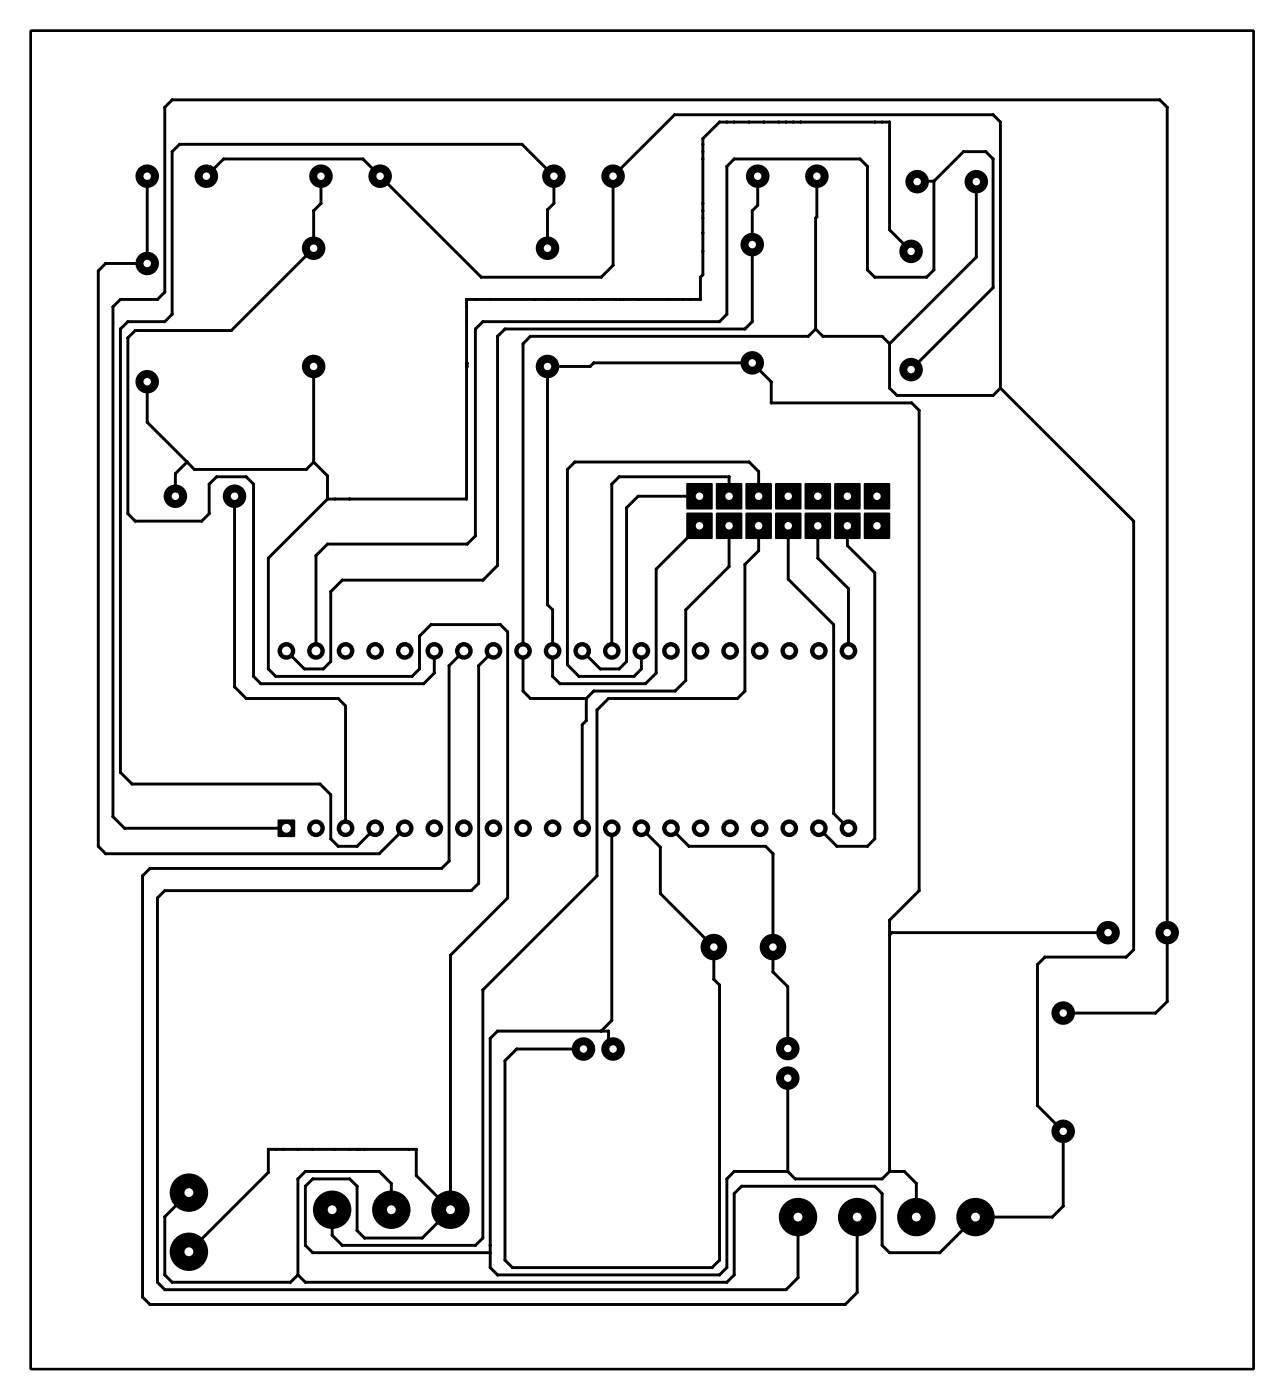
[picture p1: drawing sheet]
<svg xmlns="http://www.w3.org/2000/svg" width="110mm" height="120mm" viewBox="0 0 110 120" stroke-linecap="round" stroke-linejoin="round" font-family="sans-serif">
<g fill="#000">
<path d="M58.9 44.1h2.3v2.2h-2.3z" fill-rule="evenodd"/>
<path d="M58.9 41.5h2.3v2.2h-2.3z" fill-rule="evenodd"/>
<path d="M61.5 44.1h2.2v2.2h-2.2z" fill-rule="evenodd"/>
<path d="M61.5 41.5h2.2v2.2h-2.2z" fill-rule="evenodd"/>
<path d="M64 44.1h2.2v2.2h-2.2z" fill-rule="evenodd"/>
<path d="M64 41.5h2.2v2.2h-2.2z" fill-rule="evenodd"/>
<path d="M66.6 44.1h2.2v2.2h-2.2z" fill-rule="evenodd"/>
<path d="M66.6 41.5h2.2v2.2h-2.2z" fill-rule="evenodd"/>
<path d="M69.1 44.1h2.2v2.2h-2.2z" fill-rule="evenodd"/>
<path d="M69.1 41.5h2.2v2.2h-2.2z" fill-rule="evenodd"/>
<path d="M71.6 44.1h2.3v2.2h-2.3z" fill-rule="evenodd"/>
<path d="M71.6 41.5h2.3v2.2h-2.3z" fill-rule="evenodd"/>
<path d="M74.2 44.1h2.2v2.2h-2.2z" fill-rule="evenodd"/>
<path d="M74.2 41.5h2.2v2.2h-2.2z" fill-rule="evenodd"/>
<path d="M23.9 70.4h1.4v1.5h-1.4z" fill-rule="evenodd"/>
<circle cx="12.6" cy="15.1" r="1.01"/>
<circle cx="14.1" cy="9.2" r=".12"/>
<circle cx="14.8" cy="13" r=".12"/>
<circle cx="14.8" cy="8.6" r=".12"/>
<circle cx="15.4" cy="12.4" r=".12"/>
<circle cx="17.7" cy="15.1" r="1.01"/>
<circle cx="19.2" cy="13.7" r=".12"/>
<circle cx="26.9" cy="18.1" r=".12"/>
<circle cx="27.6" cy="15.1" r="1.01"/>
<circle cx="27.6" cy="17.5" r=".12"/>
<circle cx="31.2" cy="13.7" r=".12"/>
<circle cx="32.6" cy="15.1" r="1.01"/>
<circle cx="44.8" cy="12.4" r=".12"/>
<circle cx="47" cy="18" r=".12"/>
<circle cx="47.6" cy="15.1" r="1.01"/>
<circle cx="47.6" cy="17.5" r=".12"/>
<circle cx="52.6" cy="15.1" r="1.01"/>
<circle cx="57.9" cy="9.9" r=".12"/>
<circle cx="60.3" cy="12.4" r=".12"/>
<circle cx="60.3" cy="13.7" r=".12"/>
<circle cx="60.3" cy="17.5" r=".12"/>
<circle cx="60.3" cy="13" r=".12"/>
<circle cx="60.3" cy="11.9" r=".12"/>
<circle cx="60.3" cy="18.7" r=".12"/>
<circle cx="60.3" cy="18.1" r=".12"/>
<circle cx="61.8" cy="10.5" r=".12"/>
<circle cx="62.4" cy="10.5" r=".12"/>
<circle cx="62.4" cy="14.3" r=".12"/>
<circle cx="63" cy="10.5" r=".12"/>
<circle cx="63" cy="13.7" r=".12"/>
<circle cx="64.3" cy="10.5" r=".12"/>
<circle cx="64.6" cy="18.1" r=".12"/>
<circle cx="65.1" cy="15.1" r="1.01"/>
<circle cx="65.1" cy="17.6" r=".12"/>
<circle cx="65.6" cy="10.5" r=".12"/>
<circle cx="66.9" cy="10.5" r=".12"/>
<circle cx="67.5" cy="10.5" r=".12"/>
<circle cx="68.1" cy="10.5" r=".12"/>
<circle cx="68.8" cy="10.5" r=".12"/>
<circle cx="70" cy="18.7" r=".12"/>
<circle cx="70.1" cy="15.1" r="1.01"/>
<circle cx="70.1" cy="18.6" r=".12"/>
<circle cx="73.8" cy="13.7" r=".12"/>
<circle cx="74.5" cy="14.3" r=".12"/>
<circle cx="75.1" cy="10.5" r=".12"/>
<circle cx="75.7" cy="10.5" r=".12"/>
<circle cx="76.4" cy="19.7" r=".12"/>
<circle cx="76.4" cy="10.5" r=".12"/>
<circle cx="78.7" cy="15.6" r="1.01"/>
<circle cx="78.8" cy="15.6" r=".12"/>
<circle cx="79.6" cy="15.6" r=".12"/>
<circle cx="80.2" cy="15.6" r=".12"/>
<circle cx="82.7" cy="13" r=".12"/>
<circle cx="83.8" cy="15.6" r="1.01"/>
<circle cx="84.6" cy="13" r=".12"/>
<circle cx="85.3" cy="13.7" r=".12"/>
<circle cx="85.3" cy="9.9" r=".12"/>
<circle cx="85.9" cy="10.5" r=".12"/>
<circle cx="99.6" cy="8.6" r=".12"/>
<circle cx="100.2" cy="9.2" r=".12"/>
<circle cx="8.4" cy="23.3" r=".12"/>
<circle cx="9.1" cy="22.6" r=".12"/>
<circle cx="9.7" cy="26.4" r=".12"/>
<circle cx="10.3" cy="28.3" r=".12"/>
<circle cx="10.3" cy="25.7" r=".12"/>
<circle cx="11" cy="27.6" r=".12"/>
<circle cx="11" cy="29" r=".12"/>
<circle cx="11.6" cy="28.4" r=".12"/>
<circle cx="12.6" cy="32.8" r="1.01"/>
<circle cx="12.6" cy="22.6" r="1.01"/>
<circle cx="12.6" cy="36.3" r=".12"/>
<circle cx="13.5" cy="25.7" r=".12"/>
<circle cx="14.1" cy="25.1" r=".12"/>
<circle cx="14.1" cy="27.6" r=".12"/>
<circle cx="14.8" cy="27" r=".12"/>
<circle cx="16.1" cy="39.7" r=".12"/>
<circle cx="19.9" cy="28.4" r=".12"/>
<circle cx="26.9" cy="31.5" r="1.01"/>
<circle cx="26.9" cy="21.3" r="1.01"/>
<circle cx="26.9" cy="39.7" r=".12"/>
<circle cx="40.1" cy="26.4" r=".12"/>
<circle cx="40.1" cy="25.7" r=".12"/>
<circle cx="40.1" cy="27.6" r=".12"/>
<circle cx="40.1" cy="31.5" r=".12"/>
<circle cx="40.1" cy="31.2" r=".12"/>
<circle cx="40.2" cy="25.7" r=".12"/>
<circle cx="40.8" cy="25.7" r=".12"/>
<circle cx="40.8" cy="28.3" r=".12"/>
<circle cx="41.3" cy="23.8" r=".12"/>
<circle cx="41.5" cy="27.6" r=".12"/>
<circle cx="42.1" cy="25.7" r=".12"/>
<circle cx="42.7" cy="28.9" r=".12"/>
<circle cx="43.4" cy="28.3" r=".12"/>
<circle cx="44.9" cy="29.5" r=".12"/>
<circle cx="45.5" cy="28.9" r=".12"/>
<circle cx="45.9" cy="25.7" r=".12"/>
<circle cx="47" cy="21.3" r="1.01"/>
<circle cx="47" cy="31.5" r="1.01"/>
<circle cx="47" cy="25.7" r=".12"/>
<circle cx="49.4" cy="39.7" r=".12"/>
<circle cx="49.7" cy="25.7" r=".12"/>
<circle cx="50.7" cy="31.5" r=".12"/>
<circle cx="51" cy="31.2" r=".12"/>
<circle cx="51" cy="25.7" r=".12"/>
<circle cx="51.6" cy="23.8" r=".12"/>
<circle cx="52.6" cy="22.8" r=".12"/>
<circle cx="52.9" cy="25.7" r=".12"/>
<circle cx="53.2" cy="25.7" r=".12"/>
<circle cx="53.5" cy="25.7" r=".12"/>
<circle cx="54.8" cy="25.7" r=".12"/>
<circle cx="57.3" cy="25.7" r=".12"/>
<circle cx="58.6" cy="25.7" r=".12"/>
<circle cx="59.2" cy="25.7" r=".12"/>
<circle cx="60.1" cy="23.8" r=".12"/>
<circle cx="60.1" cy="25.7" r=".12"/>
<circle cx="60.3" cy="23.6" r=".12"/>
<circle cx="60.3" cy="21.6" r=".12"/>
<circle cx="60.3" cy="20" r=".12"/>
<circle cx="61.8" cy="27.6" r=".12"/>
<circle cx="62.4" cy="27" r=".12"/>
<circle cx="64" cy="28.3" r=".12"/>
<circle cx="64.3" cy="39.7" r=".12"/>
<circle cx="64.6" cy="31.2" r="1.01"/>
<circle cx="64.6" cy="21" r="1.01"/>
<circle cx="64.6" cy="27.6" r=".12"/>
<circle cx="66.2" cy="34.6" r=".12"/>
<circle cx="66.2" cy="32.8" r=".12"/>
<circle cx="69.4" cy="28.9" r=".12"/>
<circle cx="70" cy="28.3" r=".12"/>
<circle cx="70.7" cy="28.9" r=".12"/>
<circle cx="74.5" cy="23.2" r=".12"/>
<circle cx="75.1" cy="23.8" r=".12"/>
<circle cx="75.7" cy="28.9" r=".12"/>
<circle cx="76.4" cy="29.5" r=".12"/>
<circle cx="76.4" cy="33.3" r=".12"/>
<circle cx="77" cy="34" r=".12"/>
<circle cx="78.2" cy="21.6" r="1.01"/>
<circle cx="78.2" cy="31.8" r="1.01"/>
<circle cx="78.3" cy="34.6" r=".12"/>
<circle cx="78.9" cy="35.3" r=".12"/>
<circle cx="79.6" cy="23.8" r=".12"/>
<circle cx="80.2" cy="23.2" r=".12"/>
<circle cx="83.8" cy="22.1" r=".12"/>
<circle cx="85.3" cy="24.7" r=".12"/>
<circle cx="85.3" cy="34" r=".12"/>
<circle cx="85.9" cy="33.4" r=".12"/>
<circle cx="11" cy="44.1" r=".12"/>
<circle cx="11.6" cy="44.8" r=".12"/>
<circle cx="15.1" cy="42.6" r="1.01"/>
<circle cx="15.1" cy="40.7" r=".12"/>
<circle cx="16.7" cy="40.3" r=".12"/>
<circle cx="17.3" cy="44.8" r=".12"/>
<circle cx="18" cy="44.1" r=".12"/>
<circle cx="18" cy="41.6" r=".12"/>
<circle cx="18.6" cy="41" r=".12"/>
<circle cx="20.1" cy="42.6" r="1.01"/>
<circle cx="20.1" cy="59" r=".12"/>
<circle cx="21.1" cy="41" r=".12"/>
<circle cx="21.8" cy="41.6" r=".12"/>
<circle cx="21.8" cy="58.1" r=".12"/>
<circle cx="22.4" cy="58.7" r=".12"/>
<circle cx="23" cy="48" r=".12"/>
<circle cx="23" cy="57.5" r=".12"/>
<circle cx="23.7" cy="58.1" r=".12"/>
<circle cx="24.6" cy="55.9" r=".76"/>
<circle cx="26.1" cy="57.5" r=".12"/>
<circle cx="26.3" cy="40.3" r=".12"/>
<circle cx="27.1" cy="55.9" r=".76"/>
<circle cx="27.1" cy="47.7" r=".12"/>
<circle cx="27.8" cy="57.5" r=".12"/>
<circle cx="28.1" cy="42.9" r=".12"/>
<circle cx="28.1" cy="46.7" r=".12"/>
<circle cx="28.1" cy="40.9" r=".12"/>
<circle cx="28.4" cy="50.8" r=".12"/>
<circle cx="28.4" cy="56.8" r=".12"/>
<circle cx="28.8" cy="42.9" r=".12"/>
<circle cx="29.4" cy="49.8" r=".12"/>
<circle cx="29.7" cy="55.9" r=".76"/>
<circle cx="30" cy="42.9" r=".12"/>
<circle cx="32.2" cy="55.9" r=".76"/>
<circle cx="34.7" cy="55.9" r=".76"/>
<circle cx="35.4" cy="58.1" r=".12"/>
<circle cx="36" cy="54.7" r=".12"/>
<circle cx="36" cy="57.5" r=".12"/>
<circle cx="36.4" cy="58.7" r=".12"/>
<circle cx="37" cy="53.7" r=".12"/>
<circle cx="37.3" cy="55.9" r=".76"/>
<circle cx="37.3" cy="57.8" r=".12"/>
<circle cx="38.6" cy="57.2" r=".12"/>
<circle cx="39.8" cy="55.9" r=".76"/>
<circle cx="40.1" cy="42.9" r=".12"/>
<circle cx="40.1" cy="46.7" r=".12"/>
<circle cx="40.8" cy="46" r=".12"/>
<circle cx="41.1" cy="57.2" r=".12"/>
<circle cx="41.5" cy="49.8" r=".12"/>
<circle cx="42.4" cy="55.9" r=".76"/>
<circle cx="42.7" cy="48.6" r=".12"/>
<circle cx="43" cy="53.7" r=".12"/>
<circle cx="43.6" cy="54.3" r=".12"/>
<circle cx="44.9" cy="55.9" r=".76"/>
<circle cx="44.9" cy="59.4" r=".12"/>
<circle cx="47" cy="52" r=".12"/>
<circle cx="47.4" cy="55.9" r=".76"/>
<circle cx="47.4" cy="52.4" r=".12"/>
<circle cx="47.4" cy="58.1" r=".12"/>
<circle cx="48.1" cy="58.7" r=".12"/>
<circle cx="48.7" cy="40.3" r=".12"/>
<circle cx="48.7" cy="57.1" r=".12"/>
<circle cx="49.7" cy="58.1" r=".12"/>
<circle cx="50" cy="55.9" r=".76"/>
<circle cx="51" cy="59.4" r=".12"/>
<circle cx="51.5" cy="57.5" r=".12"/>
<circle cx="52.5" cy="55.9" r=".76"/>
<circle cx="52.5" cy="41.6" r=".12"/>
<circle cx="53.2" cy="41" r=".12"/>
<circle cx="53.2" cy="57.5" r=".12"/>
<circle cx="53.8" cy="43.6" r=".12"/>
<circle cx="53.8" cy="56.8" r=".12"/>
<circle cx="54.4" cy="58.1" r=".12"/>
<circle cx="54.8" cy="42.6" r=".12"/>
<circle cx="55.1" cy="55.9" r=".76"/>
<circle cx="55.1" cy="57.5" r=".12"/>
<circle cx="55.4" cy="58.7" r=".12"/>
<circle cx="56.3" cy="48.9" r=".12"/>
<circle cx="56.3" cy="57.8" r=".12"/>
<circle cx="57.6" cy="55.9" r=".76"/>
<circle cx="58" cy="59.4" r=".12"/>
<circle cx="58.9" cy="58.5" r=".12"/>
<circle cx="58.9" cy="52.4" r=".12"/>
<circle cx="60.1" cy="55.9" r=".76"/>
<circle cx="62.6" cy="48.7" r=".12"/>
<circle cx="62.6" cy="41" r=".12"/>
<circle cx="62.7" cy="55.9" r=".76"/>
<circle cx="64" cy="48.5" r=".12"/>
<circle cx="64" cy="59.4" r=".12"/>
<circle cx="65.1" cy="40.5" r=".12"/>
<circle cx="65.1" cy="47.3" r=".12"/>
<circle cx="65.2" cy="55.9" r=".76"/>
<circle cx="67.7" cy="49.8" r=".12"/>
<circle cx="67.8" cy="55.9" r=".76"/>
<circle cx="70.2" cy="48" r=".12"/>
<circle cx="70.3" cy="55.9" r=".76"/>
<circle cx="71.6" cy="53.7" r=".12"/>
<circle cx="72.8" cy="46.9" r=".12"/>
<circle cx="72.8" cy="55.9" r=".76"/>
<circle cx="72.8" cy="50.6" r=".12"/>
<circle cx="75.1" cy="49.2" r=".12"/>
<circle cx="97.3" cy="44.8" r=".12"/>
<circle cx="8.4" cy="72.7" r=".12"/>
<circle cx="9.1" cy="73.4" r=".12"/>
<circle cx="9.7" cy="70.2" r=".12"/>
<circle cx="10.3" cy="66.4" r=".12"/>
<circle cx="10.7" cy="71.2" r=".12"/>
<circle cx="11.3" cy="67.4" r=".12"/>
<circle cx="12.2" cy="75.3" r=".12"/>
<circle cx="12.9" cy="74.6" r=".12"/>
<circle cx="13.5" cy="77.2" r=".12"/>
<circle cx="14.1" cy="76.5" r=".12"/>
<circle cx="21.1" cy="60" r=".12"/>
<circle cx="27.1" cy="71.2" r=".76"/>
<circle cx="27.5" cy="67.4" r=".12"/>
<circle cx="28.4" cy="68.3" r=".12"/>
<circle cx="28.4" cy="72.1" r=".12"/>
<circle cx="29" cy="60" r=".12"/>
<circle cx="29" cy="72.7" r=".12"/>
<circle cx="29.7" cy="71.2" r=".76"/>
<circle cx="29.7" cy="60.7" r=".12"/>
<circle cx="30.7" cy="72.7" r=".12"/>
<circle cx="32.2" cy="71.2" r=".76"/>
<circle cx="32.6" cy="73.4" r=".12"/>
<circle cx="34.7" cy="71.2" r=".76"/>
<circle cx="37.3" cy="71.2" r=".76"/>
<circle cx="37.9" cy="74.6" r=".12"/>
<circle cx="38.6" cy="74" r=".12"/>
<circle cx="39.8" cy="71.2" r=".76"/>
<circle cx="40.5" cy="76.5" r=".12"/>
<circle cx="41.1" cy="75.9" r=".12"/>
<circle cx="42.4" cy="71.2" r=".76"/>
<circle cx="43.6" cy="77.2" r=".12"/>
<circle cx="44.9" cy="71.2" r=".76"/>
<circle cx="45.5" cy="60" r=".12"/>
<circle cx="47.4" cy="71.2" r=".76"/>
<circle cx="50" cy="71.2" r=".76"/>
<circle cx="50" cy="62.3" r=".12"/>
<circle cx="50.3" cy="61.9" r=".12"/>
<circle cx="50.3" cy="60" r=".12"/>
<circle cx="51.3" cy="75.3" r=".12"/>
<circle cx="51.3" cy="61" r=".12"/>
<circle cx="52.2" cy="60" r=".12"/>
<circle cx="52.5" cy="71.2" r=".76"/>
<circle cx="55.1" cy="71.2" r=".76"/>
<circle cx="56.7" cy="72.8" r=".12"/>
<circle cx="56.7" cy="76.8" r=".12"/>
<circle cx="57.6" cy="71.2" r=".76"/>
<circle cx="59.2" cy="72.7" r=".12"/>
<circle cx="60.1" cy="71.2" r=".76"/>
<circle cx="62.7" cy="71.2" r=".76"/>
<circle cx="63.3" cy="60" r=".12"/>
<circle cx="65.2" cy="71.2" r=".76"/>
<circle cx="65.7" cy="72.7" r=".12"/>
<circle cx="66.4" cy="73.4" r=".12"/>
<circle cx="67.8" cy="71.2" r=".76"/>
<circle cx="70.3" cy="71.2" r=".76"/>
<circle cx="71.6" cy="69.9" r=".12"/>
<circle cx="71.9" cy="72.7" r=".12"/>
<circle cx="72.8" cy="71.2" r=".76"/>
<circle cx="74.5" cy="72.7" r=".12"/>
<circle cx="75.1" cy="72.1" r=".12"/>
<circle cx="76.4" cy="79.1" r=".12"/>
<circle cx="78.9" cy="76.5" r=".12"/>
<circle cx="23" cy="98.8" r=".12"/>
<circle cx="23.7" cy="98.8" r=".12"/>
<circle cx="24.3" cy="98.8" r=".12"/>
<circle cx="25.6" cy="98.8" r=".12"/>
<circle cx="26.9" cy="98.8" r=".12"/>
<circle cx="28.8" cy="98.8" r=".12"/>
<circle cx="30" cy="98.8" r=".12"/>
<circle cx="30.7" cy="98.8" r=".12"/>
<circle cx="30.9" cy="98.8" r=".12"/>
<circle cx="31.3" cy="98.8" r=".12"/>
<circle cx="35.1" cy="98.8" r=".12"/>
<circle cx="35.7" cy="98.8" r=".12"/>
<circle cx="38.7" cy="82.1" r=".12"/>
<circle cx="41.5" cy="85.1" r=".12"/>
<circle cx="42.1" cy="89.2" r=".12"/>
<circle cx="42.7" cy="88.6" r=".12"/>
<circle cx="43.4" cy="91.1" r=".12"/>
<circle cx="44.4" cy="90.1" r=".12"/>
<circle cx="50.1" cy="90.1" r="1.01"/>
<circle cx="51.6" cy="88.6" r=".12"/>
<circle cx="52.3" cy="88.6" r=".12"/>
<circle cx="52.3" cy="89.8" r=".12"/>
<circle cx="52.5" cy="87.7" r=".12"/>
<circle cx="52.6" cy="90.1" r="1.01"/>
<circle cx="61.3" cy="81.4" r="1.14"/>
<circle cx="61.3" cy="84.2" r=".12"/>
<circle cx="61.8" cy="84.6" r=".12"/>
<circle cx="66.4" cy="81.4" r="1.14"/>
<circle cx="66.4" cy="83.5" r=".12"/>
<circle cx="67.6" cy="90.1" r="1.01"/>
<circle cx="67.6" cy="92.6" r="1.01"/>
<circle cx="67.6" cy="84.8" r=".12"/>
<circle cx="76.4" cy="80.3" r=".12"/>
<circle cx="76.6" cy="80.1" r=".12"/>
<circle cx="89.1" cy="82.9" r=".12"/>
<circle cx="89.1" cy="95" r=".12"/>
<circle cx="89.7" cy="82.2" r=".12"/>
<circle cx="91.3" cy="97.2" r="1.01"/>
<circle cx="91.3" cy="87.1" r="1.01"/>
<circle cx="95.1" cy="80.1" r="1.01"/>
<circle cx="96.7" cy="82.2" r=".12"/>
<circle cx="97.3" cy="81.6" r=".12"/>
<circle cx="99.2" cy="87.1" r=".12"/>
<circle cx="100.2" cy="80.1" r="1.01"/>
<circle cx="100.2" cy="86.1" r=".12"/>
<circle cx="12.2" cy="111.5" r=".12"/>
<circle cx="12.9" cy="112.1" r=".12"/>
<circle cx="13.5" cy="110.2" r=".12"/>
<circle cx="14.1" cy="110.8" r=".12"/>
<circle cx="14.1" cy="109.5" r=".12"/>
<circle cx="14.1" cy="104.5" r=".12"/>
<circle cx="14.8" cy="110.2" r=".12"/>
<circle cx="16.2" cy="102.5" r="1.65"/>
<circle cx="16.2" cy="107.6" r="1.65"/>
<circle cx="23" cy="100.7" r=".12"/>
<circle cx="24.9" cy="110.2" r=".12"/>
<circle cx="25.6" cy="101.3" r=".12"/>
<circle cx="25.6" cy="109.5" r=".12"/>
<circle cx="26.2" cy="110.2" r=".12"/>
<circle cx="26.2" cy="107" r=".12"/>
<circle cx="26.2" cy="100.7" r=".12"/>
<circle cx="26.2" cy="101.9" r=".12"/>
<circle cx="26.8" cy="107.6" r=".12"/>
<circle cx="26.8" cy="101.3" r=".12"/>
<circle cx="28.5" cy="103.9" r="1.65"/>
<circle cx="28.5" cy="106.1" r=".12"/>
<circle cx="29.4" cy="107" r=".12"/>
<circle cx="30" cy="101.3" r=".12"/>
<circle cx="30.7" cy="105.7" r=".12"/>
<circle cx="30.7" cy="101.9" r=".12"/>
<circle cx="31.3" cy="106.4" r=".12"/>
<circle cx="32.6" cy="100.7" r=".12"/>
<circle cx="33.6" cy="103.9" r="1.65"/>
<circle cx="33.6" cy="101.7" r=".12"/>
<circle cx="35.7" cy="101" r=".12"/>
<circle cx="36.3" cy="106.4" r=".12"/>
<circle cx="38.7" cy="103.9" r="1.65"/>
<circle cx="40.8" cy="107" r=".12"/>
<circle cx="41.5" cy="106.4" r=".12"/>
<circle cx="42.1" cy="108.9" r=".12"/>
<circle cx="42.1" cy="107.6" r=".12"/>
<circle cx="42.1" cy="107" r=".12"/>
<circle cx="42.7" cy="109.5" r=".12"/>
<circle cx="43.4" cy="108.3" r=".12"/>
<circle cx="44" cy="108.9" r=".12"/>
<circle cx="61.1" cy="108.9" r=".12"/>
<circle cx="61.8" cy="108.3" r=".12"/>
<circle cx="61.8" cy="109.5" r=".12"/>
<circle cx="62.4" cy="110.2" r=".12"/>
<circle cx="62.4" cy="108.9" r=".12"/>
<circle cx="62.4" cy="101.3" r=".12"/>
<circle cx="63" cy="100.7" r=".12"/>
<circle cx="63" cy="109.5" r=".12"/>
<circle cx="63" cy="102.6" r=".12"/>
<circle cx="63.7" cy="101.9" r=".12"/>
<circle cx="67.5" cy="110.8" r=".12"/>
<circle cx="67.6" cy="100.7" r=".12"/>
<circle cx="68.3" cy="101.3" r=".12"/>
<circle cx="68.5" cy="104.6" r="1.65"/>
<circle cx="68.5" cy="109.8" r=".12"/>
<circle cx="72.6" cy="112.1" r=".12"/>
<circle cx="73.6" cy="104.6" r="1.65"/>
<circle cx="73.6" cy="111.1" r=".12"/>
<circle cx="75.1" cy="101.9" r=".12"/>
<circle cx="75.7" cy="102.6" r=".12"/>
<circle cx="75.7" cy="107" r=".12"/>
<circle cx="75.7" cy="101.3" r=".12"/>
<circle cx="76.4" cy="107.6" r=".12"/>
<circle cx="76.4" cy="100.7" r=".12"/>
<circle cx="77.6" cy="100.7" r=".12"/>
<circle cx="78.7" cy="104.6" r="1.65"/>
<circle cx="78.7" cy="101.7" r=".12"/>
<circle cx="80.7" cy="107.6" r=".12"/>
<circle cx="83.8" cy="104.6" r="1.65"/>
<circle cx="90.3" cy="104.6" r=".12"/>
<circle cx="91.3" cy="103.6" r=".12"/>
</g>
<path d="M2.6 2.6h105v115h-105z" fill="none" stroke="#000" stroke-width=".2"/>
<g fill="none" stroke="#000" stroke-width=".25">
<path d="M12.6 15.1v7.5h-3.5l-.7 .7v49.4l.7 .7h23.5l2.1-2.2M17.7 15.1l1.5-1.4h12l10.1 10.1h10.3l1-1v-7.7l5.3-5.2h27.4l.6 .6v22.8M27.6 15.1v2.4l-.7 .6v3.2l-7 7.1h-8.3l-.6 .6v15.1l.6 .7h5.7l.7-.7v-2.5l.6-.6h2.5l.7 .6v16.5l.6 .6h14l.9-.9v-1.9M65.1 15.1v2.5l-.5 .5v9.5l-.6 .7h-20.6l-.7 .6v19.7l-1.2 1.2h-12.1l-1 1v6l-.6 .7h-1.7l-1.5-1.6M70.1 15.1v3.5l-.1 .1v9.6M80.2 15.6v7.6l-.6 .6h-4.5l-.6-.6v-8.9l-.7-.6h-10.8l-.6 .6v12.7l-.6 .6h-20.3l-.7 .7v17.7l-.7 .7h-12l-1 1v8.2M80.2 15.6l2.5-2.6h1.9l.7 .7v11l-7.1 7.1M80.2 15.6h-1.5M83.8 15.6v6.5l-7.4 7.4M12.6 32.8v3.5l3.5 3.4M16.1 39.7l-1 1v1.9M16.1 39.7l.6 .6h9.6l.6-.6"/>
<path d="M26.9 31.5v8.2M26.9 39.7l1.2 1.2v2M40.1 31.5h.1M40.1 31.2h.1M47 25.7h.1M47 21.3v-3.3l.6-.5v-2.4l-2.8-2.7h-29.4l-.6 .6v14l-.7 .6h-3.1l-.7 .7v38.1l1 1h16.2l.9 .9v3.8l.6 .6h1.7l1.5-1.5M53.2 25.7h.1M70 28.3l-.6 .6h-23.9l-.6 .6v29.9l.6 .6h4.8M70 28.3l.7 .6h5l.7 .6M76.4 29.5v3.8l.6 .7h8.3l.6-.7M78.2 21.6l-1.8-1.9v-9.2h-14.6l-1.5 1.4v11.7l-.2 .2v1.9h-20v17.2h-12M85.9 33.3l11.4 11.5v36.8l-.6 .6h-7l-.6 .7v12.1l2.2 2.2v6.4l-1 1h-6.5l-3.1 3h-4.3l-.7-.6v-4.4l-.6-.7h-11.4l-.7 .7v6.9l-.6 .7h-36.2l-.6-.7"/>
<path d="M20.1 42.6v16.4l1 1h7.9l.7 .7v10.5M28.1 42.9l-5.1 5.1v9.5l.7 .6h11.7l.6-.6v-2.8l1-1h6l.6 .6v22.9l-4.9 4.9v21.8M39.8 55.9l-1.2 1.3v16.8l-.7 .6h-25l-.7 .7v36.2l.7 .6h59.7l1-1v-6.5M42.4 55.9l-1.3 1.3v18.7l-.6 .6h-26.4l-.6 .7v33l.6 .6h53.4l1-1v-5.2M60.1 42.6h-5.3l-1 1v13.2l-.6 .7h-1.7l-1.5-1.6M60.1 45.2l-3.8 3.7v8.9l-.9 .9h-7.3l-.7-.6v-5.7l-.4-.4v-20.5h3.7l.3-.3h13.6l1.6 1.6v1.8h12.1l.6 .7v41.2l-2.5 2.6v21.6M62.6 42.6v-1.6h-9.4l-.7 .6v14.3M62.6 45.2v3.5l-3.7 3.7v6.1l-.9 .9h-7l-.7 .6M65.1 42.6v-2.1l-.8-.8h-14.9l-.7 .6v16.8l1 1h4.7l.7-.6v-1.6M65.1 45.2v2.1l-1.1 1.2v10.9l-.7 .6h-11.1l-.9 1v14.3l-9.8 9.8v21.3l-.7 .6h-11.4l-.9-.9v-2.2M67.7 45.2v4.6l3.9 3.9v16.2l1.2 1.3M70.2 45.2v2.8l2.6 2.6v5.3"/>
<path d="M72.8 45.2v1.7l2.3 2.3v22.9l-.6 .6h-2.6l-1.6-1.5M24.6 71.2h-13.9l-1-1v-43.8l.6-.7h3.2l.6-.6v-15.9l.7-.6h84.8l.6 .6v76.9l-1 .9h-7.9M50.3 60v1.9l-.3 .4v8.9M52.5 71.2v16.5l-.9 .9M55.1 71.2l1.6 1.6v4l4.6 4.6v2.7l.5 .5v23.7l-.7 .6h-17.1l-.6-.6v-17.2l1-1h5.7M57.6 71.2l1.6 1.5h6.5l.7 .7v10.1l1.2 1.3v5.3M52.6 90.1l-.4-.4v-1.1h-9.5l-.6 .6v19.7l.6 .6h19.1l.6-.6v-7.6l.6-.6h4.6M67.6 92.6v8.1M95.1 80.1h-18.5l-.2 .2M16.2 102.5l-2.1 2v5l.7 .7h10.1l.7-.7M33.6 103.9v-2.2l-1-1h-6.4l-.6 .6v8.2M38.7 103.9l-2.4 2.5h-5l-.6-.7v-3.8l-.7-.6h-3.2l-.6 .6v5.1l.6 .6h15.3"/>
<path d="M38.7 103.9l-3-2.9v-2.2h-12.7v1.9l-6.8 6.9M67.6 100.7l.7 .6h7.4l.7-.6M76.4 100.7h1.2l1.1 1v2.9"/>
</g>
<path d="M24 70.5h1.2v1.3h-1.2z" fill="#000"/>
<circle cx="24.6" cy="71.2" r=".38" fill="#fff"/>
<circle cx="27.1" cy="71.2" r=".63" fill="#000"/>
<circle cx="27.1" cy="71.2" r=".38" fill="#fff"/>
<circle cx="29.7" cy="71.2" r=".63" fill="#000"/>
<circle cx="29.7" cy="71.2" r=".38" fill="#fff"/>
<circle cx="32.2" cy="71.2" r=".63" fill="#000"/>
<circle cx="32.2" cy="71.2" r=".38" fill="#fff"/>
<circle cx="34.7" cy="71.2" r=".63" fill="#000"/>
<circle cx="34.7" cy="71.2" r=".38" fill="#fff"/>
<circle cx="37.3" cy="71.2" r=".63" fill="#000"/>
<circle cx="37.3" cy="71.2" r=".38" fill="#fff"/>
<circle cx="39.8" cy="71.2" r=".63" fill="#000"/>
<circle cx="39.8" cy="71.2" r=".38" fill="#fff"/>
<circle cx="42.4" cy="71.2" r=".63" fill="#000"/>
<circle cx="42.4" cy="71.2" r=".38" fill="#fff"/>
<circle cx="44.9" cy="71.2" r=".63" fill="#000"/>
<circle cx="44.9" cy="71.2" r=".38" fill="#fff"/>
<circle cx="47.4" cy="71.2" r=".63" fill="#000"/>
<circle cx="47.4" cy="71.2" r=".38" fill="#fff"/>
<circle cx="50" cy="71.2" r=".63" fill="#000"/>
<circle cx="50" cy="71.2" r=".38" fill="#fff"/>
<circle cx="52.5" cy="71.2" r=".63" fill="#000"/>
<circle cx="52.5" cy="71.2" r=".38" fill="#fff"/>
<circle cx="55.1" cy="71.2" r=".63" fill="#000"/>
<circle cx="55.1" cy="71.2" r=".38" fill="#fff"/>
<circle cx="57.6" cy="71.2" r=".63" fill="#000"/>
<circle cx="57.6" cy="71.2" r=".38" fill="#fff"/>
<circle cx="60.1" cy="71.2" r=".63" fill="#000"/>
<circle cx="60.1" cy="71.2" r=".38" fill="#fff"/>
<circle cx="62.7" cy="71.2" r=".63" fill="#000"/>
<circle cx="62.7" cy="71.2" r=".38" fill="#fff"/>
<circle cx="65.2" cy="71.2" r=".63" fill="#000"/>
<circle cx="65.2" cy="71.2" r=".38" fill="#fff"/>
<circle cx="67.8" cy="71.2" r=".63" fill="#000"/>
<circle cx="67.8" cy="71.2" r=".38" fill="#fff"/>
<circle cx="70.3" cy="71.2" r=".63" fill="#000"/>
<circle cx="70.3" cy="71.2" r=".38" fill="#fff"/>
<circle cx="72.8" cy="71.2" r=".63" fill="#000"/>
<circle cx="72.8" cy="71.2" r=".38" fill="#fff"/>
<circle cx="72.8" cy="55.9" r=".63" fill="#000"/>
<circle cx="72.8" cy="55.9" r=".38" fill="#fff"/>
<circle cx="70.3" cy="55.9" r=".63" fill="#000"/>
<circle cx="70.3" cy="55.9" r=".38" fill="#fff"/>
<circle cx="67.8" cy="55.9" r=".63" fill="#000"/>
<circle cx="67.8" cy="55.9" r=".38" fill="#fff"/>
<circle cx="65.2" cy="55.9" r=".63" fill="#000"/>
<circle cx="65.2" cy="55.9" r=".38" fill="#fff"/>
<circle cx="62.7" cy="55.9" r=".63" fill="#000"/>
<circle cx="62.7" cy="55.9" r=".38" fill="#fff"/>
<circle cx="60.1" cy="55.9" r=".63" fill="#000"/>
<circle cx="60.1" cy="55.9" r=".38" fill="#fff"/>
<circle cx="57.6" cy="55.9" r=".63" fill="#000"/>
<circle cx="57.6" cy="55.9" r=".38" fill="#fff"/>
<circle cx="55.1" cy="55.9" r=".63" fill="#000"/>
<circle cx="55.1" cy="55.9" r=".38" fill="#fff"/>
<circle cx="52.5" cy="55.9" r=".63" fill="#000"/>
<circle cx="52.5" cy="55.9" r=".38" fill="#fff"/>
<circle cx="50" cy="55.9" r=".63" fill="#000"/>
<circle cx="50" cy="55.9" r=".38" fill="#fff"/>
<circle cx="47.4" cy="55.9" r=".63" fill="#000"/>
<circle cx="47.4" cy="55.9" r=".38" fill="#fff"/>
<circle cx="44.9" cy="55.9" r=".63" fill="#000"/>
<circle cx="44.9" cy="55.9" r=".38" fill="#fff"/>
<circle cx="42.4" cy="55.9" r=".63" fill="#000"/>
<circle cx="42.4" cy="55.9" r=".38" fill="#fff"/>
<circle cx="39.8" cy="55.9" r=".63" fill="#000"/>
<circle cx="39.8" cy="55.9" r=".38" fill="#fff"/>
<circle cx="37.3" cy="55.9" r=".63" fill="#000"/>
<circle cx="37.3" cy="55.9" r=".38" fill="#fff"/>
<circle cx="34.7" cy="55.9" r=".63" fill="#000"/>
<circle cx="34.7" cy="55.9" r=".38" fill="#fff"/>
<circle cx="32.2" cy="55.9" r=".63" fill="#000"/>
<circle cx="32.2" cy="55.9" r=".38" fill="#fff"/>
<circle cx="29.7" cy="55.9" r=".63" fill="#000"/>
<circle cx="29.7" cy="55.9" r=".38" fill="#fff"/>
<circle cx="27.1" cy="55.9" r=".63" fill="#000"/>
<circle cx="27.1" cy="55.9" r=".38" fill="#fff"/>
<circle cx="24.6" cy="55.9" r=".63" fill="#000"/>
<circle cx="24.6" cy="55.9" r=".38" fill="#fff"/>
<circle cx="83.8" cy="104.6" r="1.52" fill="#000"/>
<circle cx="83.8" cy="104.6" r=".38" fill="#fff"/>
<circle cx="78.7" cy="104.6" r="1.52" fill="#000"/>
<circle cx="78.7" cy="104.6" r=".38" fill="#fff"/>
<circle cx="73.6" cy="104.6" r="1.52" fill="#000"/>
<circle cx="73.6" cy="104.6" r=".38" fill="#fff"/>
<circle cx="68.5" cy="104.6" r="1.52" fill="#000"/>
<circle cx="68.5" cy="104.6" r=".38" fill="#fff"/>
<circle cx="16.2" cy="102.5" r="1.52" fill="#000"/>
<circle cx="16.2" cy="102.5" r=".38" fill="#fff"/>
<circle cx="16.2" cy="107.6" r="1.52" fill="#000"/>
<circle cx="16.2" cy="107.6" r=".38" fill="#fff"/>
<circle cx="38.7" cy="104" r="1.52" fill="#000"/>
<circle cx="38.7" cy="103.9" r=".38" fill="#fff"/>
<circle cx="33.6" cy="104" r="1.52" fill="#000"/>
<circle cx="33.6" cy="103.9" r=".38" fill="#fff"/>
<circle cx="28.5" cy="104" r="1.52" fill="#000"/>
<circle cx="28.5" cy="103.9" r=".38" fill="#fff"/>
<path d="M59 44.2h2.1v2h-2.1z" fill="#000"/>
<circle cx="60.1" cy="45.2" r=".32" fill="#fff"/>
<path d="M61.6 44.2h2v2h-2z" fill="#000"/>
<circle cx="62.6" cy="45.2" r=".32" fill="#fff"/>
<path d="M64.1 44.2h2v2h-2z" fill="#000"/>
<circle cx="65.1" cy="45.2" r=".32" fill="#fff"/>
<path d="M66.7 44.2h2v2h-2z" fill="#000"/>
<circle cx="67.7" cy="45.2" r=".32" fill="#fff"/>
<path d="M69.2 44.2h2v2h-2z" fill="#000"/>
<circle cx="70.2" cy="45.2" r=".32" fill="#fff"/>
<path d="M71.7 44.2h2.1v2h-2.1z" fill="#000"/>
<circle cx="72.8" cy="45.2" r=".32" fill="#fff"/>
<path d="M74.3 44.2h2v2h-2z" fill="#000"/>
<circle cx="75.3" cy="45.2" r=".32" fill="#fff"/>
<path d="M74.3 41.6h2v2h-2z" fill="#000"/>
<circle cx="75.3" cy="42.6" r=".32" fill="#fff"/>
<path d="M71.7 41.6h2.1v2h-2.1z" fill="#000"/>
<circle cx="72.8" cy="42.6" r=".32" fill="#fff"/>
<path d="M69.2 41.6h2v2h-2z" fill="#000"/>
<circle cx="70.2" cy="42.6" r=".32" fill="#fff"/>
<path d="M66.7 41.6h2v2h-2z" fill="#000"/>
<circle cx="67.7" cy="42.6" r=".32" fill="#fff"/>
<path d="M64.1 41.6h2v2h-2z" fill="#000"/>
<circle cx="65.1" cy="42.6" r=".32" fill="#fff"/>
<path d="M61.6 41.6h2v2h-2z" fill="#000"/>
<circle cx="62.6" cy="42.6" r=".32" fill="#fff"/>
<path d="M59 41.6h2.1v2h-2.1z" fill="#000"/>
<circle cx="60.1" cy="42.6" r=".32" fill="#fff"/>
<circle cx="61.3" cy="81.4" r="1.01" fill="#000"/>
<circle cx="61.3" cy="81.4" r=".32" fill="#fff"/>
<circle cx="66.4" cy="81.4" r="1.01" fill="#000"/>
<circle cx="66.4" cy="81.4" r=".32" fill="#fff"/>
<circle cx="78.2" cy="31.8" r=".89" fill="#000"/>
<circle cx="78.2" cy="31.8" r=".32" fill="#fff"/>
<circle cx="78.2" cy="21.6" r=".89" fill="#000"/>
<circle cx="78.2" cy="21.6" r=".32" fill="#fff"/>
<circle cx="91.3" cy="97.2" r=".89" fill="#000"/>
<circle cx="91.3" cy="97.2" r=".32" fill="#fff"/>
<circle cx="91.3" cy="87.1" r=".89" fill="#000"/>
<circle cx="91.3" cy="87" r=".32" fill="#fff"/>
<circle cx="64.6" cy="21" r=".89" fill="#000"/>
<circle cx="64.6" cy="21" r=".32" fill="#fff"/>
<circle cx="64.6" cy="31.2" r=".89" fill="#000"/>
<circle cx="64.6" cy="31.2" r=".32" fill="#fff"/>
<circle cx="47" cy="21.3" r=".89" fill="#000"/>
<circle cx="47" cy="21.3" r=".32" fill="#fff"/>
<circle cx="47" cy="31.5" r=".89" fill="#000"/>
<circle cx="47" cy="31.5" r=".32" fill="#fff"/>
<circle cx="26.9" cy="21.3" r=".89" fill="#000"/>
<circle cx="26.9" cy="21.3" r=".32" fill="#fff"/>
<circle cx="26.9" cy="31.5" r=".89" fill="#000"/>
<circle cx="26.9" cy="31.5" r=".32" fill="#fff"/>
<circle cx="12.6" cy="22.6" r=".89" fill="#000"/>
<circle cx="12.6" cy="22.6" r=".32" fill="#fff"/>
<circle cx="12.6" cy="32.8" r=".89" fill="#000"/>
<circle cx="12.6" cy="32.8" r=".32" fill="#fff"/>
<circle cx="20.1" cy="42.6" r=".89" fill="#000"/>
<circle cx="20.1" cy="42.6" r=".32" fill="#fff"/>
<circle cx="15.1" cy="42.6" r=".89" fill="#000"/>
<circle cx="15.1" cy="42.6" r=".32" fill="#fff"/>
<circle cx="17.7" cy="15.1" r=".89" fill="#000"/>
<circle cx="17.7" cy="15.1" r=".32" fill="#fff"/>
<circle cx="12.6" cy="15.1" r=".89" fill="#000"/>
<circle cx="12.6" cy="15.1" r=".32" fill="#fff"/>
<circle cx="32.6" cy="15.1" r=".89" fill="#000"/>
<circle cx="32.6" cy="15.1" r=".32" fill="#fff"/>
<circle cx="27.6" cy="15.1" r=".89" fill="#000"/>
<circle cx="27.6" cy="15.1" r=".32" fill="#fff"/>
<circle cx="52.6" cy="15.1" r=".89" fill="#000"/>
<circle cx="52.6" cy="15.1" r=".32" fill="#fff"/>
<circle cx="47.6" cy="15.1" r=".89" fill="#000"/>
<circle cx="47.6" cy="15.1" r=".32" fill="#fff"/>
<circle cx="70.1" cy="15.1" r=".89" fill="#000"/>
<circle cx="70.1" cy="15.1" r=".32" fill="#fff"/>
<circle cx="65.1" cy="15.1" r=".89" fill="#000"/>
<circle cx="65.1" cy="15.1" r=".32" fill="#fff"/>
<circle cx="83.8" cy="15.6" r=".89" fill="#000"/>
<circle cx="83.8" cy="15.6" r=".32" fill="#fff"/>
<circle cx="78.7" cy="15.6" r=".89" fill="#000"/>
<circle cx="78.7" cy="15.6" r=".32" fill="#fff"/>
<circle cx="100.2" cy="80.1" r=".89" fill="#000"/>
<circle cx="100.2" cy="80.1" r=".32" fill="#fff"/>
<circle cx="95.1" cy="80.1" r=".89" fill="#000"/>
<circle cx="95.1" cy="80.1" r=".32" fill="#fff"/>
<circle cx="50.1" cy="90.1" r=".89" fill="#000"/>
<circle cx="50.1" cy="90.1" r=".32" fill="#fff"/>
<circle cx="52.6" cy="90.1" r=".89" fill="#000"/>
<circle cx="52.6" cy="90.1" r=".32" fill="#fff"/>
<circle cx="67.6" cy="90.1" r=".89" fill="#000"/>
<circle cx="67.6" cy="90.1" r=".32" fill="#fff"/>
<circle cx="67.6" cy="92.6" r=".89" fill="#000"/>
<circle cx="67.6" cy="92.6" r=".32" fill="#fff"/>
<path d="M2.6 2.6h105v115h-105z" fill="none" stroke="#000" stroke-width=".2"/>
</svg>
